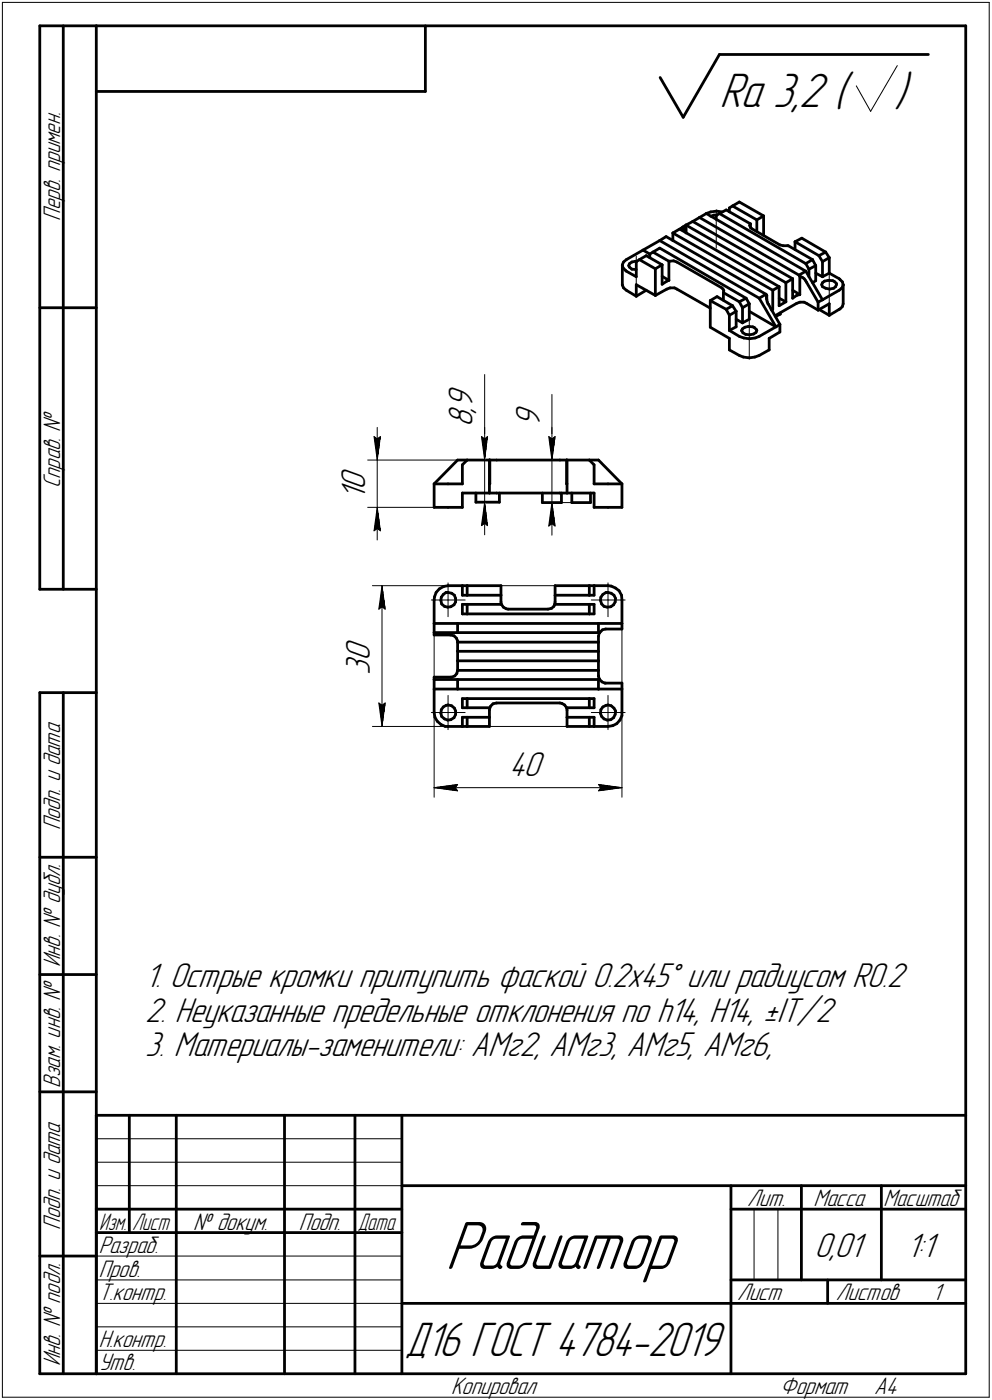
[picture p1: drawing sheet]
<svg xmlns="http://www.w3.org/2000/svg" width="211mm" height="298mm" viewBox="0 0 211 298" stroke-linecap="round" stroke-linejoin="round" font-family="sans-serif">
<defs><g id="words">
<text font-size="15.6" x="94.7" y="270.2">Радиатор</text>
<g font-size="10.9">
<text x="153.1" y="22.8">Ra 3,2 (</text>
<text x="190.3" y="22.8">)</text>
</g>
<text font-size="10.8" x="86.1" y="288.6">Д16 ГОСТ 4784-2019</text>
<g font-size="7.8">
<text x="100.5" y="87.8" transform="rotate(-90 100.5 87.8)">,</text>
<text x="100.5" y="86.8" transform="rotate(-90 100.5 86.8)">9</text>
<text x="100.5" y="91" transform="rotate(-90 100.5 91)">8</text>
<text x="114.8" y="91" transform="rotate(-90 114.8 91)">9</text>
<text x="77.7" y="106.6" transform="rotate(-90 77.7 106.6)">1</text>
<text x="77.7" y="104.4" transform="rotate(-90 77.7 104.4)">0</text>
<text x="78.7" y="143.7" transform="rotate(-90 78.7 143.7)">3</text>
<text x="78.7" y="140.8" transform="rotate(-90 78.7 140.8)">0</text>
<text x="108.4" y="165.1">40</text>
<text x="30.9" y="210.1">1. Острые кромки притупить фаской 0.2х45° или радиусом R0.2</text>
<text x="30.9" y="217.5">2. Неуказанные предельные отклонения по h14, H14, ±IT/2</text>
<text x="30.9" y="224.9">3. Материалы-заменители: АМг2, АМг3, АМг5, АМг6,</text>
<text x="173.3" y="267.6">0,01</text>
<text x="192.9" y="267.6">1:1</text>
</g>
<g font-size="5.4">
<text x="12.8" y="47" transform="rotate(-90 12.8 47)">Перв. примен.</text>
<text x="12.8" y="103.9" transform="rotate(-90 12.8 103.9)">Справ. №</text>
<text x="12.8" y="176.8" transform="rotate(-90 12.8 176.8)">Подп. и дата</text>
<text x="12.8" y="205.9" transform="rotate(-90 12.8 205.9)">Инв. № дубл.</text>
<text x="12.8" y="231.7" transform="rotate(-90 12.8 231.7)">Взам. инв. №</text>
<text x="159" y="256.8">Лит.</text>
<text x="173.1" y="256.8">Масса</text>
<text x="188" y="256.8">Масштаб</text>
<text x="12.8" y="261.8" transform="rotate(-90 12.8 261.8)">Подп. и дата</text>
<text x="41.1" y="261.8">№ докум.</text>
<text x="63.6" y="261.8">Подп.</text>
<text x="21" y="266.8">Разраб.</text>
<text x="21" y="271.8">Пров.</text>
<text x="21" y="276.8">Т.контр.</text>
<text x="156.8" y="276.8">Лист</text>
<text x="177.9" y="276.8">Листов</text>
<text x="198.4" y="276.8">1</text>
<text x="21" y="286.8">Н.контр.</text>
<text x="12.8" y="290.9" transform="rotate(-90 12.8 290.9)">Инв. № подл.</text>
<text x="21" y="291.8">Утв.</text>
<text x="96" y="296.8">Копировал</text>
<text x="166" y="296.8">Формат</text>
<text x="186" y="296.8">A4</text>
</g>
<g font-size="5.3">
<text x="21.1" y="261.8">Изм.</text>
<text x="28.1" y="261.8">Лист</text>
<text x="76.1" y="261.8">Дата</text>
</g>
</g></defs>
<g fill="none" stroke="#000" stroke-width=".59">
<path d="M8.5 5.5v120zM8.5 5.5h12zM13.5 5.5v120zM20.5 5.5v287zM20.5 5.5h185zM20.5 19.5h70zM90.5 5.5v14zM140.5 16.5l4.9 8.5zM153.1 11.6l-7.7 13.4zM153.1 11.6h44.4zM205.5 5.5v287zM132.4 56.4v.2z"/>
<path d="M132.4 56.6l.2 .5zM132.4 56.6v4zM132.6 57.1l.5 .5zM132.7 55.8l.6-.5zM132.7 55.8l-.3 .6zM133.1 57.6l.2 .1zM133.3 55.3l3.5-2zM133.3 57.7l2.1 1.2zM133.8 56.6l.1 .3zM133.9 56.9l.6 .4zM133.9 56.1l-.1 .5zM133.9 56.1l.6-.3z"/>
<path d="M134.5 57.3l.9 .1zM134.5 55.8l.7-.2zM135.2 55.6h.4zM135.4 55.7v3.2zM135.4 55.7l.7-.4zM136.1 55.3l3.3 1.9zM136.1 55.3l1.4-.9zM136.8 53.3l1.5 .8zM136.8 53.3l3.6-2.1zM137.5 54.4l3.4 2zM138.3 54.1v.8zM138.3 54.1l.6-.4z"/>
<path d="M138.9 53.7l3.4 1.9zM138.9 53.7l1.5-.9zM139.4 57.2v5.7zM139.4 57.2l1.5-.8zM140.4 52.8l18.3 10.7zM140.4 51.2l21.1 12.3zM140.4 51.2l1.3-.8zM140.9 56.4v4.1zM140.9 58.8l1.4 .9zM141.7 50.4l21.3 12.3zM141.9 59.9l.4-.2zM142.3 55.6v4.1z"/>
<path d="M142.3 55.6h.2zM142.5 55.6l.8-.1zM143.2 49.6l21.2 12.2zM143.2 49.6l1.4-.8zM143.2 49.6v1.6zM143.3 55.5l.7 .3zM144 55.8l9.6 5.5zM144.6 48.8l21.2 12.2zM144.9 48.6v.3zM144.9 48.6l.4-.3zM144.9 48.6l1.1 .6zM145.3 48.3l.7-.4z"/>
<path d="M145.3 48.3l.7 .5zM146 47.9l21.2 12.3zM146 47.9l1.4-.7zM146 47.9v1.7zM147.4 47.2l1.4-.9zM147.4 47.2l21.3 12.2zM148.8 46.3l21.2 12.3zM148.8 46.3l1.5-.8zM150.3 45.5l.9-.4zM150.3 45.5l21.1 12.2zM151.2 45.1l1.3-.1zM151.2 46.1l.7-.3z"/>
<path d="M151.9 45.8h.7zM152.4 45.9l.7-.4zM152.4 45.9v.8zM152.5 45l1.2 .1zM153.1 45.5l18.3 10.6zM153.1 45.5l1.4-.8zM154.5 44.7l5.2 3zM155.2 44.3v.8zM155.2 44.3l.7-.4zM155.9 43.9l5.1 2.9zM155.9 43.9l1.4-.9zM157.3 43l5.2 3z"/>
<path d="M159.5 48l.2 .4zM159.7 47.7l-.2 .3zM159.7 48.4l.2 .3zM159.7 47.7v.7zM159.9 48.7l6 3.5zM161 46.8l1.5-.8zM161 46.8v2.5zM162.5 46v4.1zM165.9 52.2l.7 .1zM166.6 52.3h1zM167.6 52.3h.1zM167.7 52.3l5.2 3z"/>
<path d="M168.7 59.4v4.1zM169.2 51.5l5 2.9zM169.2 51.5l1.4-.8zM169.2 51.5v1.7zM170 58.6l.2 .2zM170 58.6l1.4-.9zM170.2 58.8v3.9zM170.3 58.8h.1M170.3 58.8l.5 .3zM170.6 50.7l5.1 3zM170.8 59.1l.3 .3zM171.1 59.4l.3 .3z"/>
<path d="M171.4 59.7l.2 .4zM171.4 57.7l3.6 6.1zM171.4 56.1l1.5-.8zM171.4 56.1l.7 1.2zM172.1 57.3v1.6zM172.1 57.3l1.5-.7zM172.9 55.3l.7 1.3zM173.6 56.6v3.2zM173.6 58.2l1.4 .7zM174.2 54.4l1.5-.7zM174.2 54.4l.8 1.3zM175 58.9l1.4-.7z"/>
<path d="M175 55.7l1.4-.8zM175 55.7v3.2zM175.4 59.9l.9-.2zM175.7 53.7l.7 1.2zM176.3 59.7l.9 .1zM176.4 54.9v3.3zM176.4 58.2l2.2 1.2zM177.2 59.8l.3 .1zM177.5 59.9l.5 .5zM178.6 59.4l.1 .1zM178.7 59.5l.5 .5zM8.5 65.5h12z"/>
<path d="M132.4 60.7l.3 .6zM132.4 60.7h.1M132.7 61.3l.6 .5zM133.3 61.8l2.1 1.3zM135.4 60.6v2.5zM135.4 63.1l2.1-1.3zM135.4 60.6l4 2.3zM139.4 62.9l2.5-1.3zM140.9 60.5l1-.6zM141.9 61.6l.7-.3zM142.6 61.3h.9zM143.5 61.3l.5 .3z"/>
<path d="M144 61.6l7.1 4zM151.1 64v5.7zM151.1 64l3.4 1.9zM151.1 64l1.5-.8zM151.1 69.7l4.1 2.4zM152.6 63.2l3.3 1.9zM153.6 61.3l.2 .3zM153.8 61.6l.2 .3zM153.9 62.3v1.6zM153.9 62.3l3.4 2zM154 61.9l-.1 .4zM154.5 65.9l1.4-.8z"/>
<path d="M154.5 65.9l.7 1.2zM155.2 72.1v2.4zM155.2 74.5l2.1 1.2zM155.2 70.4l1.4-.8zM155.2 70.4l2.1 1.2zM155.2 67.1l1.4-.8zM155.2 67.1v3.3zM155.9 65.1l.7 1.2zM156.6 68l1.4 .7zM156.6 66.3v3.3zM157.3 75.7l.9 .3zM157.3 64.3l.7 1.2z"/>
<path d="M157.3 64.3l1.4-.8zM157.3 71.6l.9 .4zM157.8 70.4l.3 .5zM157.8 70.4h.1M158 70l-.2 .4zM158 70l.5-.3zM158 65.5v3.2zM158 68.7l1.4-.7zM158 65.5l1.4-.8zM158.1 70.9l.6 .3zM158.2 76l1.2 .2zM158.2 72l1.2 .1z"/>
<path d="M158.5 69.7l.8-.2zM158.7 71.2l.9 .1zM158.7 63.5l.7 1.2zM159.3 69.5l.9 .1zM159.4 76.2l1.2-.2zM159.4 66.3l5.7 3.3zM159.4 64.7v3.3zM159.4 72.1l1.3-.1zM159.6 71.3l.8-.2zM160.2 69.6l.3 .2zM160.4 71.1l.5-.3zM160.5 69.8l.5 .4z"/>
<path d="M160.6 76l.9-.3zM160.7 72l.8-.4zM161 70.2v.2zM161 70.4l-.1 .4zM161.5 71.6l3.6-2zM161.5 75.7l2.2-1.2zM161.5 63.5l1.5-.8zM161.5 63.5l3.6 6.1zM163 62.7l.2 .2zM163.1 63v.2zM163.1 63.2v.1zM163.1 63.3l.1 .5z"/>
<path d="M163.2 62.9l-.1 .1zM163.2 63.8v.5zM163.2 62.9v.9zM163.2 64.3l.2 .4zM163.4 64.7l.1 .1zM163.5 64.8l2.4 4.3zM163.7 72.1l2.2-1.4zM163.7 72.1v2.4zM164 65.7l.4 .2zM164.2 66l.2-.1zM164.4 61.8l1.4-.8zM164.4 61.8v4.1z"/>
<path d="M164.9 67.2l4.6-2.6zM165 67.4l1-.5zM165.1 69.6l.8-.5zM165.8 61v4.1zM165.8 65.1l1.4-.8zM165.8 63.5l1.4 .8zM165.9 69.1v1.6zM166 66.6v.3zM167.2 60.2l1.5-.8zM167.2 60.2v4.1zM168.7 63.5l.8-.6zM168.7 61.8l1.5 .9z"/>
<path d="M169.5 62.9l.7-.2zM169.5 64.6l.7-.3zM170.2 64.3h.9zM171.1 64.3l.5 .3zM171.6 64.6l2.5 1.4zM171.6 60.1l2.5 4.2zM172.9 60.2l.7-.4zM174.1 64.3l.9-.5zM174.1 64.3v1.7zM174.1 66l2.3-1.3zM174.2 65.9l2.2 1.2zM174.8 60.6l.2 .4z"/>
<path d="M175 61l.7 .4zM175 60.2l-.2 .4zM175 60.2l.4-.3zM175 63.8l3.6-2zM175.7 61.4l.8 .2zM176.4 67.1l2.2-1.2zM176.4 64.7v2.4zM176.5 61.6l.9-.2zM177.4 61.4l.4-.4zM178 60.4v.2zM178 60.6l-.2 .4zM178.6 61.8l.6-.5z"/>
<path d="M178.6 65.9l.1-.1zM179.2 60l.2 .6zM179.2 65.3l-.5 .5zM179.4 60.7l-.2 .6zM179.4 60.7h.1M179.4 64.7l-.2 .6zM179.4 60.6v4.1zM97.4 98l-5 5zM97.4 98h2zM98.4 99v4zM99.4 98h4.7zM99.4 98l-1 1z"/>
<path d="M104.2 98h.1M104.1 98v7zM104.2 98v5zM104.2 98h1.5zM105.7 98h13.4zM119.1 98h1.5zM120.6 98v5zM120.6 98h.1M120.6 98v7zM120.6 98h4.8zM125.4 98l1 1zM125.4 98h1.9z"/>
<path d="M126.4 99v4zM127.3 98l5 5zM92.4 103h2.9zM92.4 103v5zM92.4 108h2.9zM95.3 108h3.1zM95.3 103h3.1zM98.4 105v3zM98.4 105h5.7zM101.3 106.9h5zM101.3 105v1.9zM104.1 105h1.6z"/>
<path d="M104.1 103h.1M105.7 105h13.4zM106.3 105v1.9zM115.4 105v2zM115.4 107h4.1zM119.1 105h1.5zM119.5 105v2zM120.6 103h.1M120.6 105h5.8zM121.7 107h3.9zM121.7 105v2zM125.6 105v2z"/>
<path d="M126.4 105v3zM126.4 108h3zM126.4 103h3zM129.4 108h2.9zM129.4 103h2.9zM132.3 103v5zM8.5 125.5h12zM92.4 134.7v.5zM92.4 134.7h5zM92.4 132.8h5zM92.4 135.2h3.4zM92.4 127.8v5z"/>
<path d="M92.4 132.8v1.9zM92.5 127.1l-.1 .7zM92.8 126.2l-.3 .9zM93.5 125.4l.9-.5zM93.5 125.4l-.7 .8zM93.8 127.8l.2 .8zM93.9 127.2l-.1 .6zM94 128.6l.6 .5zM94.3 126.6l-.4 .6zM94.3 126.6l.6-.4zM94.4 124.9l.9-.2zM94.6 129.1l.6 .2z"/>
<path d="M94.9 126.2h.4zM95.2 129.3l.7-.1zM95.3 124.7h3.1zM95.3 126.2l.8 .1zM95.8 135.2l.8 .2zM95.9 129.2l.7-.4zM96.1 126.3l.6 .4zM96.6 135.4l.5 .5zM96.7 126.7l.2 .7zM96.9 127.4v.8zM96.9 128.2l-.3 .6zM97.1 135.9l.3 .6z"/>
<path d="M97.4 136.5v.2zM97.4 138.7h29.9zM97.4 138.7v2zM97.4 136.7h29.9zM97.4 134.7h29.9zM97.4 132.8v1.9zM97.4 132.8h29.9zM97.4 136.7v2zM98.4 124.7h1zM98.4 126.7h1zM98.4 130.7h1zM98.4 124.7v2z"/>
<path d="M98.4 128.7h1zM98.4 128.7v2zM99.4 126.7h7.2zM99.4 130.7h26zM99.4 124.7h7.2zM99.4 128.7h7.3zM99.4 128.7v2zM99.4 124.7v2zM106.6 126.7v1.5zM106.6 128.2l.1 .5zM106.6 124.7v2zM106.7 128.7l.4 .6z"/>
<path d="M107.1 129.3l.6 .3zM107.7 129.6l.4 .1zM108.1 129.7h8.5zM116.6 129.7l.7-.2zM117.3 129.5l.6-.4zM118 128.7h7.4zM118 128.7l-.1 .4zM118.1 126.7h7.3zM118.1 124.7h7.3zM118.1 126.7v1.5zM118.1 128.2l-.1 .5zM118.1 124.7v2z"/>
<path d="M125.4 124.7v2zM125.4 126.7h1zM125.4 124.7h1zM125.4 128.7v2zM125.4 128.7h1zM125.4 130.7h1zM126.4 128.7v2zM126.4 124.7v2zM126.4 124.7h3zM127.3 132.8h5zM127.3 134.7h.3zM127.3 136.7v2z"/>
<path d="M127.3 132.8v1.9zM127.3 135.5v1.2zM127.3 138.7v2zM127.5 134.8l-.2 .7zM127.5 134.8l.1-.1zM127.7 134.6l-.1 .1zM127.8 127.8l.2 .8zM127.8 127.2v.6zM128 128.6l.5 .5zM128.2 134.1l.7-.2zM128.2 134.1l-.5 .5zM128.3 126.6l-.5 .6z"/>
<path d="M128.3 126.6l.6-.4zM128.5 129.1l.7 .2zM128.9 133.9h3.4zM128.9 126.2h.5zM129.2 129.3l.8-.1zM129.4 124.7l.6 .1zM129.4 126.2l.6 .1zM130 129.2l.6-.4zM130 124.8l1 .4zM130 126.3l.6 .4zM130.6 126.7l.4 .7zM130.9 128.2l-.3 .6z"/>
<path d="M131 125.2l.7 .6zM131 127.4l-.1 .8zM131.7 125.8l.5 .9zM132.2 126.7l.1 1.1zM132.3 132.8v1.1zM132.3 127.8v5zM8.5 147.5v145zM8.5 147.5h12zM13.5 147.5v145zM92.4 144.2h3.4zM92.4 144.2v.5zM92.4 144.7h5z"/>
<path d="M92.4 151.7l.1 1zM92.4 144.7v2zM92.4 146.7h5zM92.4 146.7v5zM92.5 152.7l.5 .9zM93 153.6l.8 .7zM93.8 154.3l.9 .4zM93.8 151.9l.2 .7zM93.9 151.1l-.1 .8zM94 152.6l.6 .5zM94.3 150.5l-.4 .6zM94.3 150.5l.6-.3z"/>
<path d="M94.6 153.1l.6 .2zM94.7 154.7h.6zM94.9 150.2l.4-.1zM95.2 153.3l.7-.1zM95.3 150.1l.8 .2zM95.3 154.7h3.1zM95.8 144.2h.3zM95.9 153.2l.7-.4zM96.1 144.2l.7-.3zM96.1 150.3l.6 .5zM96.7 150.8l.2 .6zM96.9 151.4v.7z"/>
<path d="M96.9 152.1l-.3 .7zM97.2 143.4l-.4 .5zM97.4 142.7h29.9zM97.4 142.7l-.2 .7zM97.4 140.7v2zM97.4 144.7h29.9zM97.4 146.7h29.9zM97.4 140.7h29.9zM97.4 144.7v2zM98.4 148.8h1zM98.4 148.8v1.9zM98.4 152.7v2z"/>
<path d="M98.4 154.7h1zM98.4 150.7h1zM98.4 152.7h1zM99.4 150.7h4.8zM99.4 148.8h26zM99.4 152.7h4.7zM99.4 148.8v1.9zM99.4 154.7h4.7zM99.4 152.7v2zM104.1 152.7v2zM104.1 151.2v1.5zM104.2 150.7l-.1 .5z"/>
<path d="M104.4 150.4l-.2 .3zM104.9 149.9l.8-.2zM104.9 149.9l-.5 .5zM105.7 149.7h13.4zM119.1 149.7l.4 .1zM119.5 149.8l.6 .3zM120.1 150.1l.5 .6zM120.6 150.7h4.8zM120.6 150.7v.5zM120.6 152.7h4.8zM120.6 154.7h4.8zM120.6 152.7v2z"/>
<path d="M120.6 151.2v1.5zM125.4 152.7v2zM125.4 148.8h1zM125.4 154.7h1zM125.4 150.7h1zM125.4 148.8v1.9zM125.4 152.7h1zM126.4 154.7h3zM126.4 152.7v2zM126.4 148.8v1.9zM127.3 140.7v2zM127.3 144l.3 .7z"/>
<path d="M127.3 144h.1M127.3 142.7v1.2zM127.3 144.7v2zM127.3 146.7h5zM127.3 144.7h.3zM127.6 144.7l.5 .5zM127.8 151.9l.2 .7zM127.8 151.1v.8zM128 152.6l.5 .5zM128.1 145.2l.6 .3zM128.3 150.5l-.5 .6zM128.3 150.5l.6-.3z"/>
<path d="M128.5 153.1l.7 .2zM128.7 145.5h.2zM128.9 145.5h3.4zM128.9 150.2l.5-.1zM129.2 153.3l.8-.1zM129.4 150.1l.6 .2zM129.4 154.7l1-.2zM130 153.2l.6-.4zM130 150.3l.6 .5zM130.4 154.5l.8-.4zM130.6 150.8l.4 .6zM130.9 152.1l-.3 .7z"/>
<path d="M131 151.4l-.1 .7zM131.9 153.3l-.7 .8zM132.3 145.5v1.2zM132.3 146.7v5zM132.3 152.4l-.4 .9zM132.3 151.7v.7zM8.5 182.5h12zM8.5 207.5h12zM8.5 232.5h12zM20.5 237.5h185zM20.5 237.5v55zM27.5 237.5v25z"/>
<path d="M37.5 237.5v55zM60.5 237.5v55zM75.5 237.5v55zM85.5 237.5v55zM20.5 257.5h65zM85.5 252.5h120zM155.5 252.5v40zM155.5 257.5h15zM170.5 252.5v20zM170.5 257.5h35zM187.5 252.5v20zM8.5 267.5h12z"/>
<path d="M20.5 262.5h65zM85.5 277.5h70zM155.5 277.5h50zM155.5 272.5h50zM176.1 272.5v5zM8.5 292.5h12zM20.5 292.5h185z"/>
</g>
<g fill="none" stroke="#000" stroke-width=".21">
<path d="M.5 .5v297zM.5 .5h210zM182.2 18.3l3.1 5.4zM190.9 14l-5.6 9.7zM210.5 .5v297zM135.4 54.5v8.1zM152.4 44.7v8.1zM176.4 58.6v8.1zM103.1 79.8v13.2zM159.4 68.4v8.1zM78.2 98h19.2zM79.6 93l.7 .5z"/>
<path d="M79.6 93l.7 5zM80.3 93.5l.6-.5zM80.3 91v7zM80.3 98v10zM80.9 93l-.6 5zM101.1 98h4.6zM102.4 93l.7 .5zM102.4 93l.7 5zM103.1 93v5zM103.1 93.5l.6-.5zM103.1 91v7zM103.1 98v8.9z"/>
<path d="M103.7 93l-.6 5zM115.4 98h5.2zM116.8 93l.6 .5zM116.8 93l.6 5zM117.4 93v5zM117.4 84v9zM117.4 93.5l.7-.5zM117.4 91v7zM117.4 98v9zM118.1 93l-.7 5zM78.2 108h17.1zM79.6 113l.7-.5z"/>
<path d="M80.3 108l-.7 5zM80.3 112.5l.6 .5zM80.3 108l.6 5zM80.3 108v7zM101.3 106.9h3.8zM102.4 111.9l.7-.5zM103.1 106.9l-.7 5zM103.1 111.4l.6 .5zM103.1 106.9l.6 5zM103.1 106.9v7zM115.4 107h6.3zM116.8 112l.6-.5z"/>
<path d="M117.4 107l-.6 5zM117.4 111.5l.7 .5zM117.4 107l.7 5zM117.4 107v7zM79.2 124.7h46.2zM80.6 129.7l.7-.5zM81.3 124.7l.7 5zM81.3 129.2l.7 .5zM81.3 124.7l-.7 5zM81.3 124.7v30zM91.8 127.8h3.5zM92.4 132.8v37z"/>
<path d="M95.3 127.8h3.7zM95.3 124.1v3.7zM95.3 127.8v3.5zM125.8 127.8h3.6zM129.4 127.8h3.6zM129.4 124.1v3.7zM129.4 127.8v3.5zM132.3 130.2v39.6zM79.2 154.7h41.4zM80.6 149.7l.7 5zM80.6 149.7l.7 .5zM81.3 150.2l.7-.5z"/>
<path d="M82 149.7l-.7 5zM91.8 151.7h3.5zM95.3 151.7h3.7zM95.3 148.1v3.6zM95.3 151.7v3.7zM125.8 151.7h3.6zM129.4 151.7h3.6zM129.4 148.1v3.6zM129.4 151.7v3.7zM92.4 167.7l5-.7zM92.4 167.7l5 .7zM92.4 167.7h39.9z"/>
<path d="M96.9 167.7l.5 .7zM97.4 167l-.5 .7zM127.3 168.4l5-.7zM127.3 167l.5 .7zM127.3 167l5 .7zM127.8 167.7l-.5 .7zM20.5 247.5h65zM20.5 252.5h65zM20.5 242.5h65zM160.4 257.5v15zM165.5 257.5v15zM20.5 267.5h65z"/>
<path d="M20.5 272.5h65zM20.5 277.5h65zM.5 297.5h210zM20.5 282.5h65zM20.5 287.5h65z"/>
</g>
<g fill="#fff" stroke="#fff" stroke-width=".21">
<path d="M71.9 99.5h7.3zM71.9 99.6h7.3zM71.9 99.7h7.3zM71.9 99.7h7.3zM71.9 99.8h7.3zM71.9 99.9h7.3zM71.9 100h7.3zM71.9 100.1h7.3zM71.9 100.2h7.3zM71.9 100.2h7.3zM71.9 100.3h7.3zM71.9 100.4h7.3zM71.9 100.5h7.3zM71.9 100.6h7.3zM71.9 100.7h7.3zM71.9 100.8h7.3zM71.9 100.8h7.3zM71.9 100.9h7.3zM71.9 101h7.3zM71.9 101.1h7.3zM71.9 101.2h7.3zM71.9 101.3h7.3zM71.9 101.3h7.3zM71.9 101.4h7.3zM71.9 101.5h7.3zM71.9 101.6h7.3zM71.9 101.7h7.3zM71.9 101.8h7.3zM71.9 101.9h7.3zM71.9 101.9h7.3zM71.9 102h7.3zM71.9 102.1h7.3zM71.9 102.2h7.3zM71.9 102.3h7.3zM71.9 102.4h7.3zM71.9 102.4h7.3zM71.9 102.5h7.3zM71.9 102.6h7.3zM71.9 102.7h7.3zM71.9 102.8h7.3zM71.9 102.9h7.3zM71.9 103h7.3zM71.9 103h7.3zM71.9 103.1h7.3zM71.9 103.2h7.3zM71.9 103.3h7.3zM71.9 103.4h7.3zM71.9 103.5h7.3zM71.9 103.5h7.3zM71.9 103.6h7.3zM71.9 103.7h7.3zM71.9 103.8h7.3zM71.9 103.9h7.3zM71.9 104h7.3zM71.9 104.1h7.3zM71.9 104.1h7.3zM71.9 104.2h7.3zM71.9 104.3h7.3zM71.9 104.4h7.3zM71.9 104.5h7.3zM71.9 104.6h7.3zM71.9 104.6h7.3zM71.9 104.7h7.3zM71.9 104.8h7.3zM71.9 104.9h7.3zM71.9 105h7.3zM71.9 105.1h7.3zM71.9 105.2h7.3zM71.9 105.2h7.3zM71.9 105.3h7.3zM71.9 105.4h7.3zM71.9 105.5h7.3zM71.9 105.6h7.3zM71.9 105.7h7.3zM71.9 105.7h7.3zM71.9 105.8h7.3zM71.9 105.9h7.3zM71.9 106h7.3zM71.9 106.1h7.3zM71.9 106.2h7.3zM71.9 106.3h7.3zM71.9 106.3h7.3zM71.9 106.4h7.3zM71.9 106.5h7.3z"/>
<path d="M79 92.5h2.5zM79.1 92.6h2.4zM79.1 92.7h2.4zM79.1 92.8h2.4zM79.1 92.9h2.4zM79.1 93h2.4zM79.1 93h2.4zM79.1 93.1h2.4zM79.2 93.2h2.2zM79.2 93.3h2.2zM79.2 93.4h2.2zM79.2 93.5h2.2zM79.2 93.6h2.2zM79.2 93.6h2.2zM79.2 93.7h2.2zM79.2 93.8h2.2zM79.2 93.9h2.2zM79.2 94h2.2zM79.2 94.1h2.2zM79.2 94.1h2.2zM79.2 94.2h2.2zM79.2 94.3h2.2zM79.3 94.4h2zM79.3 94.5h2zM79.3 94.6h2zM79.3 94.7h2zM79.3 94.7h2zM79.3 94.8h2zM79.3 94.9h2zM79.4 95h1.8zM79.4 95.1h1.8zM79.4 95.2h1.8zM79.4 95.2h1.8zM79.4 95.3h1.8zM79.4 95.4h1.8zM79.4 95.5h1.8zM79.5 95.6h1.6zM79.5 95.7h1.6zM79.5 95.8h1.6zM79.5 95.8h1.6zM79.5 95.9h1.6zM79.5 96h1.6zM79.5 96.1h1.6zM79.5 96.2h1.5zM79.6 96.3h1.4zM79.6 96.4h1.4zM79.7 96.4h1.2zM79.7 96.5h1.2zM79.8 96.6h1.1zM79.8 96.7h1.1zM79.8 96.8h1zM79.8 96.9h1zM79.8 96.9h1zM79.9 97h.8zM79.9 97.1h.8zM80 97.2h.6zM80 97.3h.6zM80 97.4h.5zM80.1 97.5h.4zM80.1 97.5h.4zM80.2 97.6h.2zM80.2 97.7h.2z"/>
<path d="M80.2 108.3h.2zM80.2 108.4h.2zM80.1 108.5h.4zM80.1 108.5h.4zM80 108.6h.5zM80 108.7h.6zM80 108.8h.6zM79.9 108.9h.8zM79.9 109h.8zM79.8 109.1h1zM79.8 109.1h1zM79.8 109.2h1zM79.8 109.3h1.1zM79.8 109.4h1.1zM79.7 109.5h1.2zM79.7 109.6h1.2zM79.6 109.6h1.4zM79.6 109.7h1.4zM79.5 109.8h1.5zM79.5 109.9h1.6zM79.5 110h1.6zM79.5 110.1h1.6zM79.5 110.2h1.6zM79.5 110.2h1.6zM79.5 110.3h1.6zM79.5 110.4h1.6zM79.4 110.5h1.8zM79.4 110.6h1.8zM79.4 110.7h1.8zM79.4 110.7h1.8zM79.4 110.8h1.8zM79.4 110.9h1.8zM79.4 111h1.8zM79.3 111.1h2zM79.3 111.2h2zM79.3 111.3h2zM79.3 111.3h2zM79.3 111.4h2zM79.3 111.5h2zM79.3 111.6h2zM79.2 111.7h2.1zM79.2 111.8h2.2zM79.2 111.8h2.2zM79.2 111.9h2.2zM79.2 112h2.2zM79.2 112.1h2.2zM79.2 112.2h2.2zM79.2 112.3h2.2zM79.2 112.4h2.2zM79.2 112.4h2.2zM79.2 112.5h2.2zM79.2 112.6h2.2zM79.2 112.7h2.2zM79.2 112.8h2.2zM79.2 112.9h2.2zM79.1 112.9h2.4zM79.1 113h2.4zM79.1 113.1h2.4zM79.1 113.2h2.4zM79.1 113.3h2.4zM79.1 113.4h2.4zM79.1 113.5h2.4z"/>
<path d="M94.7 81.8h7.4zM94.7 81.9h7.4zM94.7 82h7.4zM94.7 82h7.4zM94.7 82.1h7.4zM94.7 82.2h7.4zM94.7 82.3h7.4zM94.7 82.4h7.4zM94.7 82.5h7.4zM94.7 82.5h7.4zM94.7 82.6h7.4zM94.7 82.7h7.4zM94.7 82.8h7.4zM94.7 82.9h7.4zM94.7 83h7.4zM94.7 83.1h7.4zM94.7 83.1h7.4zM94.7 83.2h7.4zM94.7 83.3h7.4zM94.7 83.4h7.4zM94.7 83.5h7.4zM94.7 83.6h7.4zM94.7 83.7h7.4zM94.7 83.7h7.4zM94.7 83.8h7.4zM94.7 83.9h7.4zM94.7 84h7.4zM94.7 84.1h7.4zM94.7 84.2h7.4zM94.7 84.2h7.4zM94.7 84.3h7.4zM94.7 84.4h7.4zM94.7 84.5h7.4zM94.7 84.6h7.4zM94.7 84.7h7.4zM94.7 84.8h7.4zM94.7 84.8h7.4zM94.7 84.9h7.4zM94.7 85h7.4zM94.7 85.1h7.4zM94.7 85.2h7.4zM94.7 85.3h7.4zM94.7 85.3h7.4zM94.7 85.4h7.4zM94.7 85.5h7.4zM94.7 85.6h7.4zM94.7 85.7h7.4zM94.7 85.8h7.4zM94.7 85.9h7.4zM94.7 85.9h7.4zM94.7 86h7.4zM94.7 86.1h7.4zM94.7 86.2h7.4zM94.7 86.3h7.4zM94.7 86.4h7.4zM94.7 86.4h7.4zM94.7 86.5h7.4zM94.7 86.6h7.4zM94.7 86.7h7.4zM94.7 86.8h7.4zM94.7 86.9h7.4zM94.7 87h7.4zM94.7 87h7.4zM94.7 87.1h7.4zM94.7 87.2h7.4zM94.7 87.3h7.4zM94.7 87.4h7.4zM94.7 87.5h7.4zM94.7 87.5h7.4zM94.7 87.6h7.4zM94.7 87.7h7.4zM94.7 87.8h7.4zM94.7 87.9h7.4zM94.7 88h7.4zM94.7 88.1h7.4zM94.7 88.1h7.4zM94.7 88.2h7.4zM94.7 88.3h7.4zM94.7 88.4h7.4zM94.7 88.5h7.4zM94.7 88.6h7.4zM94.7 88.6h7.4zM94.7 88.7h7.4zM94.7 88.8h7.4zM94.7 88.9h7.4zM94.7 89h7.4zM94.7 89.1h7.4zM94.7 89.2h7.4zM94.7 89.2h7.4zM94.7 89.3h7.4zM94.7 89.4h7.4zM94.7 89.5h7.4zM94.7 89.6h7.4zM94.7 89.7h7.4zM94.7 89.7h7.4zM94.7 89.8h7.4zM94.7 89.9h7.4zM94.7 90h7.4zM94.7 90.1h7.4zM94.7 90.2h7.4zM94.7 90.3h7.4zM94.7 90.3h7.4zM94.7 90.4h7.4zM94.7 90.5h7.4zM94.7 90.6h7.4zM94.7 90.7h7.4zM94.7 90.8h7.4zM94.7 90.8h7.4zM94.7 90.9h7.4z"/>
<path d="M101.9 92.5h2.4zM101.9 92.6h2.4zM101.9 92.7h2.4zM101.9 92.8h2.4zM101.9 92.9h2.4zM101.9 93h2.4zM101.9 93h2.4zM101.9 93.1h2.4zM102 93.2h2.2zM102 93.3h2.2zM102 93.4h2.2zM102 93.5h2.2zM102 93.6h2.2zM102 93.6h2.2zM102 93.7h2.2zM102.1 93.8h2zM102.1 93.9h2zM102.1 94h2zM102.1 94.1h2zM102.1 94.1h2zM102.1 94.2h2zM102.1 94.3h2zM102.2 94.4h1.9zM102.2 94.5h1.9zM102.2 94.6h1.9zM102.2 94.7h1.9zM102.2 94.7h1.9zM102.2 94.8h1.9zM102.2 94.9h1.9zM102.3 95h1.7zM102.3 95.1h1.7zM102.3 95.2h1.7zM102.3 95.2h1.7zM102.3 95.3h1.7zM102.3 95.4h1.7zM102.3 95.5h1.7zM102.4 95.6h1.5zM102.4 95.7h1.5zM102.4 95.8h1.5zM102.4 95.8h1.5zM102.4 95.9h1.5zM102.4 96h1.5zM102.4 96.1h1.5zM102.4 96.2h1.4zM102.4 96.3h1.4zM102.4 96.4h1.4zM102.5 96.4h1.2zM102.5 96.5h1.2zM102.6 96.6h1.1zM102.6 96.7h1zM102.6 96.8h1zM102.7 96.9h.8zM102.7 96.9h.8zM102.8 97h.7zM102.8 97.1h.7zM102.9 97.2h.6zM102.9 97.3h.6zM102.9 97.4h.5zM103 97.5h.4zM103 97.5h.3zM103 97.6h.3zM103 97.7h.3z"/>
<path d="M103 107.2h.3zM103 107.3h.3zM103 107.4h.3zM103 107.4h.4zM102.9 107.5h.5zM102.9 107.6h.6zM102.9 107.7h.6zM102.8 107.8h.7zM102.8 107.9h.7zM102.7 107.9h.8zM102.7 108h.8zM102.6 108.1h1zM102.6 108.2h1zM102.6 108.3h1.1zM102.5 108.4h1.2zM102.5 108.5h1.2zM102.4 108.5h1.4zM102.4 108.6h1.4zM102.4 108.7h1.4zM102.4 108.8h1.5zM102.4 108.9h1.5zM102.4 109h1.5zM102.4 109.1h1.5zM102.4 109.1h1.5zM102.4 109.2h1.5zM102.4 109.3h1.5zM102.3 109.4h1.7zM102.3 109.5h1.7zM102.3 109.6h1.7zM102.3 109.6h1.7zM102.3 109.7h1.7zM102.3 109.8h1.7zM102.3 109.9h1.7zM102.2 110h1.9zM102.2 110.1h1.9zM102.2 110.2h1.9zM102.2 110.2h1.9zM102.2 110.3h1.9zM102.2 110.4h1.9zM102.2 110.5h1.9zM102.1 110.6h2zM102.1 110.7h2zM102.1 110.7h2zM102.1 110.8h2zM102.1 110.9h2zM102.1 111h2zM102.1 111.1h2zM102.1 111.2h2zM102 111.3h2.2zM102 111.3h2.2zM102 111.4h2.2zM102 111.5h2.2zM102 111.6h2.2zM102 111.7h2.2zM102 111.8h2.2zM101.9 111.8h2.4zM101.9 111.9h2.4zM101.9 112h2.4zM101.9 112.1h2.4zM101.9 112.2h2.4zM101.9 112.3h2.4zM101.9 112.4h2.4z"/>
<path d="M109.1 85.9h7.3zM109.1 86h7.3zM109.1 86.1h7.3zM109.1 86.2h7.3zM109.1 86.3h7.3zM109.1 86.4h7.3zM109.1 86.4h7.3zM109.1 86.5h7.3zM109.1 86.6h7.3zM109.1 86.7h7.3zM109.1 86.8h7.3zM109.1 86.9h7.3zM109.1 87h7.3zM109.1 87h7.3zM109.1 87.1h7.3zM109.1 87.2h7.3zM109.1 87.3h7.3zM109.1 87.4h7.3zM109.1 87.5h7.3zM109.1 87.5h7.3zM109.1 87.6h7.3zM109.1 87.7h7.3zM109.1 87.8h7.3zM109.1 87.9h7.3zM109.1 88h7.3zM109.1 88.1h7.3zM109.1 88.1h7.3zM109.1 88.2h7.3zM109.1 88.3h7.3zM109.1 88.4h7.3zM109.1 88.5h7.3zM109.1 88.6h7.3zM109.1 88.6h7.3zM109.1 88.7h7.3zM109.1 88.8h7.3zM109.1 88.9h7.3zM109.1 89h7.3zM109.1 89.1h7.3zM109.1 89.2h7.3zM109.1 89.2h7.3zM109.1 89.3h7.3zM109.1 89.4h7.3zM109.1 89.5h7.3zM109.1 89.6h7.3zM109.1 89.7h7.3zM109.1 89.7h7.3zM109.1 89.8h7.3zM109.1 89.9h7.3zM109.1 90h7.3zM109.1 90.1h7.3zM109.1 90.2h7.3zM109.1 90.3h7.3zM109.1 90.3h7.3zM109.1 90.4h7.3zM109.1 90.5h7.3zM109.1 90.6h7.3zM109.1 90.7h7.3zM109.1 90.8h7.3zM109.1 90.8h7.3z"/>
<path d="M116.2 92.5h2.4zM116.2 92.6h2.4zM116.2 92.7h2.4zM116.2 92.8h2.4zM116.2 92.9h2.4zM116.2 93h2.4zM116.2 93h2.4zM116.2 93.1h2.4zM116.3 93.2h2.3zM116.3 93.3h2.2zM116.3 93.4h2.2zM116.3 93.5h2.2zM116.3 93.6h2.2zM116.3 93.6h2.2zM116.3 93.7h2.2zM116.4 93.8h2.1zM116.4 93.9h2.1zM116.4 94h2.1zM116.4 94.1h2zM116.4 94.1h2zM116.4 94.2h2zM116.4 94.3h2zM116.5 94.4h1.9zM116.5 94.5h1.9zM116.5 94.6h1.9zM116.5 94.7h1.9zM116.5 94.7h1.9zM116.5 94.8h1.9zM116.5 94.9h1.9zM116.6 95h1.8zM116.6 95.1h1.8zM116.6 95.2h1.8zM116.6 95.2h1.8zM116.6 95.3h1.8zM116.6 95.4h1.8zM116.6 95.5h1.7zM116.7 95.6h1.6zM116.7 95.7h1.6zM116.7 95.8h1.6zM116.7 95.8h1.6zM116.7 95.9h1.6zM116.7 96h1.6zM116.7 96.1h1.6zM116.7 96.2h1.5zM116.8 96.3h1.4zM116.8 96.4h1.4zM116.8 96.4h1.3zM116.8 96.5h1.3zM116.9 96.6h1.1zM116.9 96.7h1.1zM116.9 96.8h1zM117 96.9h.9zM117 96.9h.9zM117.1 97h.8zM117.1 97.1h.8zM117.2 97.2h.6zM117.2 97.3h.6zM117.2 97.4h.5zM117.3 97.5h.4zM117.3 97.5h.4zM117.3 97.6h.3zM117.3 97.7h.3z"/>
<path d="M117.3 107.3h.3zM117.3 107.4h.3zM117.3 107.4h.4zM117.3 107.5h.4zM117.2 107.6h.5zM117.2 107.7h.6zM117.2 107.8h.6zM117.1 107.9h.8zM117.1 107.9h.8zM117 108h.9zM117 108.1h.9zM116.9 108.2h1zM116.9 108.3h1.1zM116.9 108.4h1.1zM116.8 108.5h1.3zM116.8 108.5h1.3zM116.8 108.6h1.4zM116.8 108.7h1.4zM116.7 108.8h1.5zM116.7 108.9h1.6zM116.7 109h1.6zM116.7 109.1h1.6zM116.7 109.1h1.6zM116.7 109.2h1.6zM116.7 109.3h1.6zM116.7 109.4h1.6zM116.6 109.5h1.7zM116.6 109.6h1.8zM116.6 109.6h1.8zM116.6 109.7h1.8zM116.6 109.8h1.8zM116.6 109.9h1.8zM116.6 110h1.8zM116.5 110.1h1.9zM116.5 110.2h1.9zM116.5 110.2h1.9zM116.5 110.3h1.9zM116.5 110.4h1.9zM116.5 110.5h1.9zM116.5 110.6h1.9zM116.4 110.7h2zM116.4 110.7h2zM116.4 110.8h2zM116.4 110.9h2zM116.4 111h2zM116.4 111.1h2.1zM116.4 111.2h2.1zM116.4 111.3h2.1zM116.3 111.3h2.2zM116.3 111.4h2.2zM116.3 111.5h2.2zM116.3 111.6h2.2zM116.3 111.7h2.2zM116.3 111.8h2.2zM116.3 111.8h2.3zM116.2 111.9h2.4zM116.2 112h2.4zM116.2 112.1h2.4zM116.2 112.2h2.4zM116.2 112.3h2.4zM116.2 112.4h2.4zM116.2 112.4h2.4z"/>
<path d="M108.4 159.3h8zM108.4 159.4h8zM108.4 159.5h8zM108.4 159.6h8zM108.4 159.7h8zM108.4 159.8h8zM108.4 159.9h8zM108.4 159.9h8zM108.4 160h8zM108.4 160.1h8zM108.4 160.2h8zM108.4 160.3h8zM108.4 160.4h8zM108.4 160.4h8zM108.4 160.5h8zM108.4 160.6h8zM108.4 160.7h8zM108.4 160.8h8zM108.4 160.9h8zM108.4 161h8zM108.4 161h8zM108.4 161.1h8zM108.4 161.2h8zM108.4 161.3h8zM108.4 161.4h8zM108.4 161.5h8zM108.4 161.5h8zM108.4 161.6h8zM108.4 161.7h8zM108.4 161.8h8zM108.4 161.9h8zM108.4 162h8zM108.4 162.1h8zM108.4 162.1h8zM108.4 162.2h8zM108.4 162.3h8zM108.4 162.4h8zM108.4 162.5h8zM108.4 162.6h8zM108.4 162.6h8zM108.4 162.7h8zM108.4 162.8h8zM108.4 162.9h8zM108.4 163h8zM108.4 163.1h8zM108.4 163.2h8zM108.4 163.2h8zM108.4 163.3h8zM108.4 163.4h8zM108.4 163.5h8zM108.4 163.6h8zM108.4 163.7h8zM108.4 163.7h8zM108.4 163.8h8zM108.4 163.9h8zM108.4 164h8zM108.4 164.1h8zM108.4 164.2h8zM108.4 164.3h8zM108.4 164.3h8zM108.4 164.4h8zM108.4 164.5h8zM108.4 164.6h8zM108.4 164.7h8zM108.4 164.8h8zM108.4 164.8h8zM108.4 164.9h8zM108.4 165h8zM108.4 165.1h8zM108.4 165.2h8zM108.4 165.3h8zM108.4 165.4h8zM108.4 165.4h8zM108.4 165.5h8zM108.4 165.6h8zM108.4 165.7h8zM108.4 165.8h8zM108.4 165.9h8zM108.4 165.9h8zM108.4 166h8zM108.4 166.1h8zM108.4 166.2h8zM108.4 166.3h8zM108.4 166.4h8zM108.4 166.5h8zM108.4 166.5h8zM108.4 166.6h8z"/>
<path d="M97.2 166.6h.7zM96.4 166.7h1.5zM95.7 166.8h2.2zM94.9 166.9h3zM94.1 167h3.8zM94 167h3.9zM93.8 167.1h4.1zM93.6 167.2h4.3zM93.4 167.3h4.5zM93.2 167.4h4.7zM93 167.5h4.9zM92.8 167.6h5.1zM92.6 167.6h5.3zM92.4 167.7h5.5zM92.6 167.8h5.3zM92.8 167.9h5.1zM93 168h4.9zM93.2 168.1h4.7zM93.4 168.1h4.5zM93.6 168.2h4.3zM93.8 168.3h4.1zM94 168.4h3.9zM94.1 168.5h3.8zM94.8 168.6h3.1zM95.4 168.7h2.5zM96 168.7h1.9zM96.7 168.8h1.2zM97.3 168.9h.6z"/>
<path d="M126.9 166.6h.8zM126.9 166.7h1.5zM126.9 166.8h2.2zM126.9 166.9h3zM126.9 167h3.7zM126.9 167h3.9zM126.9 167.1h4.1zM126.9 167.2h4.2zM126.9 167.3h4.5zM126.9 167.4h4.7zM126.9 167.5h4.8zM126.9 167.6h5.1zM126.9 167.6h5.3zM126.9 167.7h5.4zM126.9 167.8h5.3zM126.9 167.9h5.1zM126.9 168h4.8zM126.9 168.1h4.7zM126.9 168.1h4.5zM126.9 168.2h4.2zM126.9 168.3h4.1zM126.9 168.4h3.9zM126.9 168.5h3.7zM126.9 168.6h3.1zM126.9 168.7h2.5zM126.9 168.7h1.9zM126.9 168.8h1.3zM126.9 168.9h.7z"/>
<path d="M72.9 135.8h7.4zM72.9 135.9h7.4zM72.9 136h7.4zM72.9 136.1h7.4zM72.9 136.1h7.4zM72.9 136.2h7.4zM72.9 136.3h7.4zM72.9 136.4h7.4zM72.9 136.5h7.4zM72.9 136.6h7.4zM72.9 136.7h7.4zM72.9 136.7h7.4zM72.9 136.8h7.4zM72.9 136.9h7.4zM72.9 137h7.4zM72.9 137.1h7.4zM72.9 137.2h7.4zM72.9 137.2h7.4zM72.9 137.3h7.4zM72.9 137.4h7.4zM72.9 137.5h7.4zM72.9 137.6h7.4zM72.9 137.7h7.4zM72.9 137.8h7.4zM72.9 137.8h7.4zM72.9 137.9h7.4zM72.9 138h7.4zM72.9 138.1h7.4zM72.9 138.2h7.4zM72.9 138.3h7.4zM72.9 138.3h7.4zM72.9 138.4h7.4zM72.9 138.5h7.4zM72.9 138.6h7.4zM72.9 138.7h7.4zM72.9 138.8h7.4zM72.9 138.9h7.4zM72.9 138.9h7.4zM72.9 139h7.4zM72.9 139.1h7.4zM72.9 139.2h7.4zM72.9 139.3h7.4zM72.9 139.4h7.4zM72.9 139.4h7.4zM72.9 139.5h7.4zM72.9 139.6h7.4zM72.9 139.7h7.4zM72.9 139.8h7.4zM72.9 139.9h7.4zM72.9 140h7.4zM72.9 140h7.4zM72.9 140.1h7.4zM72.9 140.2h7.4zM72.9 140.3h7.4zM72.9 140.4h7.4zM72.9 140.5h7.4zM72.9 140.5h7.4zM72.9 140.6h7.4zM72.9 140.7h7.4zM72.9 140.8h7.4zM72.9 140.9h7.4zM72.9 141h7.4zM72.9 141.1h7.4zM72.9 141.1h7.4zM72.9 141.2h7.4zM72.9 141.3h7.4zM72.9 141.4h7.4zM72.9 141.5h7.4zM72.9 141.6h7.4zM72.9 141.6h7.4zM72.9 141.7h7.4zM72.9 141.8h7.4zM72.9 141.9h7.4zM72.9 142h7.4zM72.9 142.1h7.4zM72.9 142.2h7.4zM72.9 142.2h7.4zM72.9 142.3h7.4zM72.9 142.4h7.4zM72.9 142.5h7.4zM72.9 142.6h7.4zM72.9 142.7h7.4zM72.9 142.7h7.4zM72.9 142.8h7.4zM72.9 142.9h7.4zM72.9 143h7.4zM72.9 143.1h7.4zM72.9 143.2h7.4zM72.9 143.3h7.4zM72.9 143.3h7.4zM72.9 143.4h7.4zM72.9 143.5h7.4zM72.9 143.6h7.4z"/>
<path d="M80.1 149.2h2.4zM80.2 149.3h2.3zM80.2 149.4h2.3zM80.2 149.4h2.3zM80.2 149.5h2.3zM80.2 149.6h2.3zM80.2 149.7h2.3zM80.2 149.8h2.3zM80.2 149.9h2.3zM80.3 149.9h2.2zM80.3 150h2.2zM80.3 150.1h2.2zM80.3 150.2h2.2zM80.3 150.3h2.2zM80.3 150.4h2.2zM80.3 150.5h2.1zM80.3 150.5h2.1zM80.3 150.6h2.1zM80.3 150.7h2.1zM80.3 150.8h2.1zM80.3 150.9h2.1zM80.3 151h2.1zM80.3 151h2zM80.3 151.1h2zM80.3 151.2h2zM80.3 151.3h2zM80.3 151.4h2zM80.4 151.5h1.9zM80.4 151.6h1.9zM80.4 151.6h1.9zM80.4 151.7h1.8zM80.4 151.8h1.8zM80.4 151.9h1.8zM80.4 152h1.8zM80.4 152.1h1.8zM80.4 152.1h1.8zM80.5 152.2h1.7zM80.5 152.3h1.6zM80.5 152.4h1.6zM80.5 152.5h1.6zM80.5 152.6h1.6zM80.5 152.7h1.6zM80.5 152.7h1.6zM80.5 152.8h1.6zM80.5 152.9h1.5zM80.6 153h1.4zM80.6 153.1h1.4zM80.7 153.2h1.3zM80.7 153.2h1.3zM80.8 153.3h1.1zM80.8 153.4h1.1zM80.8 153.5h1zM80.9 153.6h.9zM80.9 153.7h.9zM80.9 153.8h.8zM80.9 153.8h.8zM81 153.9h.6zM81 154h.6zM81 154.1h.5zM81.1 154.2h.4zM81.1 154.3h.4zM81.2 154.3h.2zM81.2 154.4h.2z"/>
<path d="M81.2 125h.2zM81.2 125.1h.2zM81.1 125.1h.4zM81.1 125.2h.4zM81 125.3h.5zM81 125.4h.6zM81 125.5h.6zM80.9 125.6h.8zM80.9 125.6h.8zM80.9 125.7h.9zM80.9 125.8h.9zM80.8 125.9h1zM80.8 126h1.1zM80.8 126.1h1.1zM80.7 126.2h1.3zM80.7 126.2h1.3zM80.6 126.3h1.4zM80.6 126.4h1.4zM80.5 126.5h1.5zM80.5 126.6h1.6zM80.5 126.7h1.6zM80.5 126.7h1.6zM80.5 126.8h1.6zM80.5 126.9h1.6zM80.5 127h1.6zM80.5 127.1h1.6zM80.5 127.2h1.7zM80.4 127.3h1.8zM80.4 127.3h1.8zM80.4 127.4h1.8zM80.4 127.5h1.8zM80.4 127.6h1.8zM80.4 127.7h1.8zM80.4 127.8h1.9zM80.4 127.8h1.9zM80.4 127.9h1.9zM80.3 128h2zM80.3 128.1h2zM80.3 128.2h2zM80.3 128.3h2zM80.3 128.4h2zM80.3 128.4h2.1zM80.3 128.5h2.1zM80.3 128.6h2.1zM80.3 128.7h2.1zM80.3 128.8h2.1zM80.3 128.9h2.1zM80.3 128.9h2.1zM80.3 129h2.2zM80.3 129.1h2.2zM80.3 129.2h2.2zM80.3 129.3h2.2zM80.3 129.4h2.2zM80.3 129.5h2.2zM80.2 129.5h2.3zM80.2 129.6h2.3zM80.2 129.7h2.3zM80.2 129.8h2.3zM80.2 129.9h2.3zM80.2 130h2.3zM80.2 130h2.3zM80.2 130.1h2.3z"/>
<path d="M30.9 204.4h162.8zM30.9 204.5h162.8zM30.9 204.6h162.8zM30.9 204.6h162.8zM30.9 204.7h162.8zM30.9 204.8h162.8zM30.9 204.9h162.8zM30.9 205h162.8zM30.9 205.1h162.8zM30.9 205.1h162.8zM30.9 205.2h162.8zM30.9 205.3h162.8zM30.9 205.4h162.8zM30.9 205.5h162.8zM30.9 205.6h162.8zM30.9 205.7h162.8zM30.9 205.7h162.8zM30.9 205.8h162.8zM30.9 205.9h162.8zM30.9 206h162.8zM30.9 206.1h162.8zM30.9 206.2h162.8zM30.9 206.2h162.8zM30.9 206.3h162.8zM30.9 206.4h162.8zM30.9 206.5h162.8zM30.9 206.6h162.8zM30.9 206.7h162.8zM30.9 206.8h162.8zM30.9 206.8h162.8zM30.9 206.9h162.8zM30.9 207h162.8zM30.9 207.1h162.8zM30.9 207.2h162.8zM30.9 207.3h162.8zM30.9 207.3h162.8zM30.9 207.4h162.8zM30.9 207.5h162.8zM30.9 207.6h162.8zM30.9 207.7h162.8zM30.9 207.8h162.8zM30.9 207.9h162.8zM30.9 207.9h162.8zM30.9 208h162.8zM30.9 208.1h162.8zM30.9 208.2h162.8zM30.9 208.3h162.8zM30.9 208.4h162.8zM30.9 208.4h162.8zM30.9 208.5h162.8zM30.9 208.6h162.8zM30.9 208.7h162.8zM30.9 208.8h162.8zM30.9 208.9h162.8zM30.9 209h162.8zM30.9 209h162.8zM30.9 209.1h162.8zM30.9 209.2h162.8zM30.9 209.3h162.8zM30.9 209.4h162.8zM30.9 209.5h162.8zM30.9 209.5h162.8zM30.9 209.6h162.8zM30.9 209.7h162.8zM30.9 209.8h162.8zM30.9 209.9h162.8zM30.9 210h162.8zM30.9 210.1h162.8zM30.9 210.1h162.8zM30.9 210.2h162.8zM30.9 210.3h162.8zM30.9 210.4h162.8zM30.9 210.5h162.8zM30.9 210.6h162.8zM30.9 210.7h162.8zM30.9 210.7h162.8zM30.9 210.8h162.8zM30.9 210.9h162.8zM30.9 211h162.8zM30.9 211.1h162.8zM30.9 211.2h162.8zM30.9 211.2h162.8zM30.9 211.3h162.8zM30.9 211.4h162.8zM30.9 211.5h162.8zM30.9 211.6h162.8zM30.9 211.7h162.8z"/>
<path d="M30.9 211.8h147.6zM30.9 211.8h147.6zM30.9 211.9h147.6zM30.9 212h147.6zM30.9 212.1h147.6zM30.9 212.2h147.6zM30.9 212.3h147.6zM30.9 212.3h147.6zM30.9 212.4h147.6zM30.9 212.5h147.6zM30.9 212.6h147.6zM30.9 212.7h147.6zM30.9 212.8h147.6zM30.9 212.9h147.6zM30.9 212.9h147.6zM30.9 213h147.6zM30.9 213.1h147.6zM30.9 213.2h147.6zM30.9 213.3h147.6zM30.9 213.4h147.6zM30.9 213.4h147.6zM30.9 213.5h147.6zM30.9 213.6h147.6zM30.9 213.7h147.6zM30.9 213.8h147.6zM30.9 213.9h147.6zM30.9 214h147.6zM30.9 214h147.6zM30.9 214.1h147.6zM30.9 214.2h147.6zM30.9 214.3h147.6zM30.9 214.4h147.6zM30.9 214.5h147.6zM30.9 214.5h147.6zM30.9 214.6h147.6zM30.9 214.7h147.6zM30.9 214.8h147.6zM30.9 214.9h147.6zM30.9 215h147.6zM30.9 215.1h147.6zM30.9 215.1h147.6zM30.9 215.2h147.6zM30.9 215.3h147.6zM30.9 215.4h147.6zM30.9 215.5h147.6zM30.9 215.6h147.6zM30.9 215.6h147.6zM30.9 215.7h147.6zM30.9 215.8h147.6zM30.9 215.9h147.6zM30.9 216h147.6zM30.9 216.1h147.6zM30.9 216.2h147.6zM30.9 216.2h147.6zM30.9 216.3h147.6zM30.9 216.4h147.6zM30.9 216.5h147.6zM30.9 216.6h147.6zM30.9 216.7h147.6zM30.9 216.7h147.6zM30.9 216.8h147.6zM30.9 216.9h147.6zM30.9 217h147.6zM30.9 217.1h147.6zM30.9 217.2h147.6zM30.9 217.3h147.6zM30.9 217.3h147.6zM30.9 217.4h147.6zM30.9 217.5h147.6zM30.9 217.6h147.6zM30.9 217.7h147.6zM30.9 217.8h147.6zM30.9 217.8h147.6zM30.9 217.9h147.6zM30.9 218h147.6zM30.9 218.1h147.6zM30.9 218.2h147.6zM30.9 218.3h147.6zM30.9 218.4h147.6zM30.9 218.4h147.6zM30.9 218.5h147.6zM30.9 218.6h147.6zM30.9 218.7h147.6zM30.9 218.8h147.6zM30.9 218.9h147.6zM30.9 218.9h147.6zM30.9 219h147.6z"/>
<path d="M30.9 219.1h133.4zM30.9 219.2h133.4zM30.9 219.3h133.4zM30.9 219.4h133.4zM30.9 219.5h133.4zM30.9 219.5h133.4zM30.9 219.6h133.4zM30.9 219.7h133.4zM30.9 219.8h133.4zM30.9 219.9h133.4zM30.9 220h133.4zM30.9 220h133.4zM30.9 220.1h133.4zM30.9 220.2h133.4zM30.9 220.3h133.4zM30.9 220.4h133.4zM30.9 220.5h133.4zM30.9 220.6h133.4zM30.9 220.6h133.4zM30.9 220.7h133.4zM30.9 220.8h133.4zM30.9 220.9h133.4zM30.9 221h133.4zM30.9 221.1h133.4zM30.9 221.1h133.4zM30.9 221.2h133.4zM30.9 221.3h133.4zM30.9 221.4h133.4zM30.9 221.5h133.4zM30.9 221.6h133.4zM30.9 221.7h133.4zM30.9 221.7h133.4zM30.9 221.8h133.4zM30.9 221.9h133.4zM30.9 222h133.4zM30.9 222.1h133.4zM30.9 222.2h133.4zM30.9 222.2h133.4zM30.9 222.3h133.4zM30.9 222.4h133.4zM30.9 222.5h133.4zM30.9 222.6h133.4zM30.9 222.7h133.4zM30.9 222.8h133.4zM30.9 222.8h133.4zM30.9 222.9h133.4zM30.9 223h133.4zM30.9 223.1h133.4zM30.9 223.2h133.4zM30.9 223.3h133.4zM30.9 223.4h133.4zM30.9 223.4h133.4zM30.9 223.5h133.4zM30.9 223.6h133.4zM30.9 223.7h133.4zM30.9 223.8h133.4zM30.9 223.9h133.4zM30.9 223.9h133.4zM30.9 224h133.4zM30.9 224.1h133.4zM30.9 224.2h133.4zM30.9 224.3h133.4zM30.9 224.4h133.4zM30.9 224.5h133.4zM30.9 224.5h133.4zM30.9 224.6h133.4zM30.9 224.7h133.4zM30.9 224.8h133.4zM30.9 224.9h133.4zM30.9 225h133.4zM30.9 225h133.4zM30.9 225.1h133.4zM30.9 225.2h133.4zM30.9 225.3h133.4zM30.9 225.4h133.4zM30.9 225.5h133.4zM30.9 225.6h133.4zM30.9 225.6h133.4zM30.9 225.7h133.4zM30.9 225.8h133.4zM30.9 225.9h133.4zM30.9 226h133.4zM30.9 226.1h133.4zM30.9 226.1h133.4zM30.9 226.2h133.4zM30.9 226.3h133.4zM30.9 226.4h133.4z"/>
</g>
<g fill="#000" stroke="#000" stroke-width=".21">
<path d="M79.7 93.1h.1zM79.7 93.2h.2zM79.7 93.3h.4zM79.7 93.4h.5zM79.7 93.5h.6zM79.7 93.6h.6zM79.8 93.6h.5zM79.8 93.7h.5zM79.8 93.8h.5zM79.8 93.9h.5zM79.8 94h.5zM79.8 94.1h.5zM79.8 94.1h.5zM79.8 94.2h.5zM79.8 94.3h.5zM79.8 94.4h.5zM79.8 94.5h.5zM79.8 94.6h.5zM79.8 94.7h.5zM79.8 94.7h.5zM79.8 94.8h.5zM79.9 94.9h.4zM79.9 95h.4zM79.9 95.1h.4zM79.9 95.2h.4zM79.9 95.2h.4zM79.9 95.3h.4zM79.9 95.4h.4zM80 95.5h.3zM80 95.6h.3zM80 95.7h.3zM80 95.8h.3zM80 95.8h.3zM80 95.9h.3zM80 96h.3zM80.1 96.1h.2zM80.1 96.2h.2zM80.1 96.3h.2zM80.1 96.4h.2zM80.1 96.4h.2zM80.1 96.5h.2zM80.1 96.6h.2zM80.1 96.7h.2z"/>
<path d="M80.8 93.1h.1zM80.6 93.2h.3zM80.5 93.3h.4zM80.4 93.4h.5zM80.3 93.5h.6zM80.3 93.6h.6zM80.3 93.6h.6zM80.3 93.7h.6zM80.3 93.8h.6zM80.3 93.9h.6zM80.3 94h.6zM80.3 94.1h.6zM80.3 94.1h.6zM80.3 94.2h.5zM80.3 94.3h.5zM80.3 94.4h.5zM80.3 94.5h.5zM80.3 94.6h.5zM80.3 94.7h.5zM80.3 94.7h.5zM80.3 94.8h.5zM80.3 94.9h.4zM80.3 95h.4zM80.3 95.1h.4zM80.3 95.2h.4zM80.3 95.2h.4zM80.3 95.3h.4zM80.3 95.4h.4zM80.3 95.5h.3zM80.3 95.6h.3zM80.3 95.7h.3zM80.3 95.8h.3zM80.3 95.8h.3zM80.3 95.9h.3zM80.3 96h.3zM80.3 96.1h.2zM80.3 96.2h.2zM80.3 96.3h.2zM80.3 96.4h.2zM80.3 96.4h.2zM80.3 96.5h.2zM80.3 96.6h.2zM80.3 96.7h.2zM80.3 96.8h.1zM80.3 96.9h.1zM80.3 96.9h.1zM80.3 97h.1zM80.3 97.1h.1zM80.3 97.2h.1zM80.3 97.3h.1z"/>
<path d="M102.5 93.1h.2zM102.5 93.2h.3zM102.5 93.3h.5zM102.5 93.4h.5zM102.5 93.5h.6zM102.5 93.6h.6zM102.6 93.6h.5zM102.6 93.7h.5zM102.6 93.8h.5zM102.6 93.9h.5zM102.6 94h.5zM102.6 94.1h.5zM102.6 94.1h.5zM102.7 94.2h.4zM102.7 94.3h.4zM102.7 94.4h.4zM102.7 94.5h.4zM102.7 94.6h.4zM102.7 94.7h.4zM102.7 94.7h.4zM102.7 94.8h.4zM102.8 94.9h.3zM102.8 95h.3zM102.8 95.1h.3zM102.8 95.2h.3zM102.8 95.2h.3zM102.8 95.3h.3zM102.8 95.4h.3zM102.9 95.5h.2zM102.9 95.6h.2zM102.9 95.7h.2zM102.9 95.8h.2zM102.9 95.8h.2zM102.9 95.9h.2zM102.9 96h.2zM103 96.1h.1zM103 96.2h.1zM103 96.3h.1zM103 96.4h.1zM103 96.4h.1zM103 96.5h.1zM103 96.6h.1zM103 96.7h.1z"/>
<path d="M103.5 93.1h.2zM103.5 93.2h.2zM103.4 93.3h.3zM103.3 93.4h.4zM103.1 93.5h.6zM103.1 93.6h.6zM103.1 93.6h.6zM103.1 93.7h.5zM103.1 93.8h.5zM103.1 93.9h.5zM103.1 94h.5zM103.1 94.1h.5zM103.1 94.1h.5zM103.1 94.2h.5zM103.1 94.3h.5zM103.1 94.4h.4zM103.1 94.5h.4zM103.1 94.6h.4zM103.1 94.7h.4zM103.1 94.7h.4zM103.1 94.8h.4zM103.1 94.9h.4zM103.1 95h.4zM103.1 95.1h.4zM103.1 95.2h.4zM103.1 95.2h.4zM103.1 95.3h.4zM103.1 95.4h.4zM103.1 95.5h.4zM103.1 95.6h.4zM103.1 95.7h.4zM103.1 95.8h.4zM103.1 95.8h.3zM103.1 95.9h.3zM103.1 96h.3zM103.1 96.1h.3zM103.1 96.2h.3zM103.1 96.3h.3zM103.1 96.4h.3zM103.1 96.4h.3zM103.1 96.5h.3zM103.1 96.6h.2zM103.1 96.7h.2zM103.1 96.8h.2zM103.1 96.9h.2zM103.1 96.9h.2zM103.1 97h.2zM103.1 97.1h.2zM103.1 97.2h.2z"/>
<path d="M116.8 93.1h.2zM116.8 93.2h.3zM116.8 93.3h.5zM116.8 93.4h.5zM116.8 93.5h.6zM116.8 93.6h.6zM116.9 93.6h.5zM116.9 93.7h.5zM116.9 93.8h.5zM116.9 93.9h.5zM116.9 94h.5zM116.9 94.1h.5zM116.9 94.1h.5zM117 94.2h.4zM117 94.3h.4zM117 94.4h.4zM117 94.5h.4zM117 94.6h.4zM117 94.7h.4zM117 94.7h.4zM117 94.8h.4zM117.1 94.9h.3zM117.1 95h.3zM117.1 95.1h.3zM117.1 95.2h.3zM117.1 95.2h.3zM117.1 95.3h.3zM117.1 95.4h.3zM117.2 95.5h.2zM117.2 95.6h.2zM117.2 95.7h.2zM117.2 95.8h.2zM117.2 95.8h.2zM117.2 95.9h.2zM117.2 96h.2zM117.3 96.1h.1zM117.3 96.2h.1zM117.3 96.3h.1zM117.3 96.4h.1zM117.3 96.4h.1zM117.3 96.5h.1zM117.3 96.6h.1zM117.3 96.7h.1z"/>
<path d="M117.9 93.1h.2zM117.8 93.2h.3zM117.7 93.3h.4zM117.6 93.4h.5zM117.4 93.5h.7zM117.4 93.6h.7zM117.4 93.6h.6zM117.4 93.7h.6zM117.4 93.8h.6zM117.4 93.9h.6zM117.4 94h.6zM117.4 94.1h.6zM117.4 94.1h.6zM117.4 94.2h.5zM117.4 94.3h.5zM117.4 94.4h.5zM117.4 94.5h.5zM117.4 94.6h.5zM117.4 94.7h.5zM117.4 94.7h.5zM117.4 94.8h.5zM117.4 94.9h.5zM117.4 95h.5zM117.4 95.1h.5zM117.4 95.2h.5zM117.4 95.2h.5zM117.4 95.3h.5zM117.4 95.4h.5zM117.4 95.5h.4zM117.4 95.6h.4zM117.4 95.7h.4zM117.4 95.8h.4zM117.4 95.8h.4zM117.4 95.9h.4zM117.4 96h.4zM117.4 96.1h.3zM117.4 96.2h.3zM117.4 96.3h.3zM117.4 96.4h.3zM117.4 96.4h.3zM117.4 96.5h.3zM117.4 96.6h.3zM117.4 96.7h.3zM117.4 96.8h.2zM117.4 96.9h.2zM117.4 96.9h.2zM117.4 97h.2zM117.4 97.1h.2zM117.4 97.2h.2zM117.4 97.3h.2z"/>
<path d="M80.1 109.3h.2zM80.1 109.4h.2zM80.1 109.5h.2zM80.1 109.6h.2zM80.1 109.6h.2zM80.1 109.7h.2zM80.1 109.8h.2zM80.1 109.9h.2zM80 110h.3zM80 110.1h.3zM80 110.2h.3zM80 110.2h.3zM80 110.3h.3zM80 110.4h.3zM80 110.5h.3zM79.9 110.6h.4zM79.9 110.7h.4zM79.9 110.7h.4zM79.9 110.8h.4zM79.9 110.9h.4zM79.9 111h.4zM79.9 111.1h.4zM79.8 111.2h.5zM79.8 111.3h.5zM79.8 111.3h.5zM79.8 111.4h.5zM79.8 111.5h.5zM79.8 111.6h.5zM79.8 111.7h.5zM79.8 111.8h.5zM79.8 111.8h.5zM79.8 111.9h.5zM79.8 112h.5zM79.8 112.1h.5zM79.8 112.2h.5zM79.8 112.3h.5zM79.8 112.4h.5zM79.7 112.4h.6zM79.7 112.5h.6zM79.7 112.6h.5zM79.7 112.7h.4zM79.7 112.8h.2zM79.7 112.9h.1z"/>
<path d="M80.3 108.7h.1zM80.3 108.8h.1zM80.3 108.9h.1zM80.3 109h.1zM80.3 109.1h.1zM80.3 109.1h.1zM80.3 109.2h.1zM80.3 109.3h.2zM80.3 109.4h.2zM80.3 109.5h.2zM80.3 109.6h.2zM80.3 109.6h.2zM80.3 109.7h.2zM80.3 109.8h.2zM80.3 109.9h.2zM80.3 110h.3zM80.3 110.1h.3zM80.3 110.2h.3zM80.3 110.2h.3zM80.3 110.3h.3zM80.3 110.4h.3zM80.3 110.5h.3zM80.3 110.6h.4zM80.3 110.7h.4zM80.3 110.7h.4zM80.3 110.8h.4zM80.3 110.9h.4zM80.3 111h.4zM80.3 111.1h.4zM80.3 111.2h.5zM80.3 111.3h.5zM80.3 111.3h.5zM80.3 111.4h.5zM80.3 111.5h.5zM80.3 111.6h.5zM80.3 111.7h.5zM80.3 111.8h.5zM80.3 111.8h.6zM80.3 111.9h.6zM80.3 112h.6zM80.3 112.1h.6zM80.3 112.2h.6zM80.3 112.3h.6zM80.3 112.4h.6zM80.3 112.4h.6zM80.3 112.5h.6zM80.4 112.6h.5zM80.5 112.7h.4zM80.6 112.8h.3zM80.8 112.9h.1z"/>
<path d="M103 108.2h.1zM103 108.3h.1zM103 108.4h.1zM103 108.5h.1zM103 108.5h.1zM103 108.6h.1zM103 108.7h.1zM103 108.8h.1zM102.9 108.9h.2zM102.9 109h.2zM102.9 109.1h.2zM102.9 109.1h.2zM102.9 109.2h.2zM102.9 109.3h.2zM102.9 109.4h.2zM102.8 109.5h.3zM102.8 109.6h.3zM102.8 109.6h.3zM102.8 109.7h.3zM102.8 109.8h.3zM102.8 109.9h.3zM102.8 110h.3zM102.7 110.1h.4zM102.7 110.2h.4zM102.7 110.2h.4zM102.7 110.3h.4zM102.7 110.4h.4zM102.7 110.5h.4zM102.7 110.6h.4zM102.7 110.7h.4zM102.6 110.7h.5zM102.6 110.8h.5zM102.6 110.9h.5zM102.6 111h.5zM102.6 111.1h.5zM102.6 111.2h.5zM102.6 111.3h.5zM102.5 111.3h.6zM102.5 111.4h.6zM102.5 111.5h.5zM102.5 111.6h.5zM102.5 111.7h.3zM102.5 111.8h.2z"/>
<path d="M103.1 107.7h.2zM103.1 107.8h.2zM103.1 107.9h.2zM103.1 107.9h.2zM103.1 108h.2zM103.1 108.1h.2zM103.1 108.2h.2zM103.1 108.3h.2zM103.1 108.4h.3zM103.1 108.5h.3zM103.1 108.5h.3zM103.1 108.6h.3zM103.1 108.7h.3zM103.1 108.8h.3zM103.1 108.9h.3zM103.1 109h.3zM103.1 109.1h.3zM103.1 109.1h.4zM103.1 109.2h.4zM103.1 109.3h.4zM103.1 109.4h.4zM103.1 109.5h.4zM103.1 109.6h.4zM103.1 109.6h.4zM103.1 109.7h.4zM103.1 109.8h.4zM103.1 109.9h.4zM103.1 110h.4zM103.1 110.1h.4zM103.1 110.2h.4zM103.1 110.2h.4zM103.1 110.3h.4zM103.1 110.4h.4zM103.1 110.5h.4zM103.1 110.6h.5zM103.1 110.7h.5zM103.1 110.7h.5zM103.1 110.8h.5zM103.1 110.9h.5zM103.1 111h.5zM103.1 111.1h.5zM103.1 111.2h.5zM103.1 111.3h.6zM103.1 111.3h.6zM103.1 111.4h.6zM103.3 111.5h.4zM103.4 111.6h.3zM103.5 111.7h.2zM103.5 111.8h.2z"/>
<path d="M117.3 108.3h.1zM117.3 108.4h.1zM117.3 108.5h.1zM117.3 108.5h.1zM117.3 108.6h.1zM117.3 108.7h.1zM117.3 108.8h.1zM117.3 108.9h.1zM117.2 109h.2zM117.2 109.1h.2zM117.2 109.1h.2zM117.2 109.2h.2zM117.2 109.3h.2zM117.2 109.4h.2zM117.2 109.5h.2zM117.1 109.6h.3zM117.1 109.6h.3zM117.1 109.7h.3zM117.1 109.8h.3zM117.1 109.9h.3zM117.1 110h.3zM117.1 110.1h.3zM117 110.2h.4zM117 110.2h.4zM117 110.3h.4zM117 110.4h.4zM117 110.5h.4zM117 110.6h.4zM117 110.7h.4zM117 110.7h.4zM116.9 110.8h.5zM116.9 110.9h.5zM116.9 111h.5zM116.9 111.1h.5zM116.9 111.2h.5zM116.9 111.3h.5zM116.9 111.3h.5zM116.8 111.4h.6zM116.8 111.5h.6zM116.8 111.6h.5zM116.8 111.7h.5zM116.8 111.8h.3zM116.8 111.8h.2z"/>
<path d="M117.4 107.7h.2zM117.4 107.8h.2zM117.4 107.9h.2zM117.4 107.9h.2zM117.4 108h.2zM117.4 108.1h.2zM117.4 108.2h.2zM117.4 108.3h.3zM117.4 108.4h.3zM117.4 108.5h.3zM117.4 108.5h.3zM117.4 108.6h.3zM117.4 108.7h.3zM117.4 108.8h.3zM117.4 108.9h.3zM117.4 109h.4zM117.4 109.1h.4zM117.4 109.1h.4zM117.4 109.2h.4zM117.4 109.3h.4zM117.4 109.4h.4zM117.4 109.5h.4zM117.4 109.6h.5zM117.4 109.6h.5zM117.4 109.7h.5zM117.4 109.8h.5zM117.4 109.9h.5zM117.4 110h.5zM117.4 110.1h.5zM117.4 110.2h.5zM117.4 110.2h.5zM117.4 110.3h.5zM117.4 110.4h.5zM117.4 110.5h.5zM117.4 110.6h.5zM117.4 110.7h.5zM117.4 110.7h.5zM117.4 110.8h.6zM117.4 110.9h.6zM117.4 111h.6zM117.4 111.1h.6zM117.4 111.2h.6zM117.4 111.3h.6zM117.4 111.3h.6zM117.4 111.4h.7zM117.4 111.5h.7zM117.6 111.6h.5zM117.7 111.7h.4zM117.8 111.8h.3zM117.9 111.8h.2z"/>
<path d="M81.1 126h.2zM81.1 126.1h.2zM81.1 126.2h.2zM81.1 126.2h.2zM81.1 126.3h.2zM81.1 126.4h.2zM81.1 126.5h.2zM81.1 126.6h.2zM81 126.7h.3zM81 126.7h.3zM81 126.8h.3zM81 126.9h.3zM81 127h.3zM81 127.1h.3zM81 127.2h.3zM80.9 127.3h.4zM80.9 127.3h.4zM80.9 127.4h.4zM80.9 127.5h.4zM80.9 127.6h.4zM80.9 127.7h.4zM80.9 127.8h.4zM80.9 127.8h.4zM80.9 127.9h.4zM80.9 128h.4zM80.9 128.1h.4zM80.9 128.2h.4zM80.9 128.3h.4zM80.9 128.4h.4zM80.9 128.4h.4zM80.8 128.5h.5zM80.8 128.6h.5zM80.8 128.7h.5zM80.8 128.8h.5zM80.8 128.9h.5zM80.8 128.9h.5zM80.8 129h.5zM80.7 129.1h.6zM80.7 129.2h.6zM80.7 129.3h.5zM80.7 129.4h.4zM80.7 129.5h.2zM80.7 129.5h.2z"/>
<path d="M81.3 125.4h.1zM81.3 125.5h.1zM81.3 125.6h.1zM81.3 125.6h.1zM81.3 125.7h.1zM81.3 125.8h.1zM81.3 125.9h.1zM81.3 126h.2zM81.3 126.1h.2zM81.3 126.2h.2zM81.3 126.2h.2zM81.3 126.3h.2zM81.3 126.4h.2zM81.3 126.5h.2zM81.3 126.6h.2zM81.3 126.7h.3zM81.3 126.7h.3zM81.3 126.8h.3zM81.3 126.9h.3zM81.3 127h.3zM81.3 127.1h.3zM81.3 127.2h.3zM81.3 127.3h.4zM81.3 127.3h.4zM81.3 127.4h.4zM81.3 127.5h.4zM81.3 127.6h.4zM81.3 127.7h.4zM81.3 127.8h.4zM81.3 127.8h.5zM81.3 127.9h.5zM81.3 128h.5zM81.3 128.1h.5zM81.3 128.2h.5zM81.3 128.3h.5zM81.3 128.4h.5zM81.3 128.4h.5zM81.3 128.5h.6zM81.3 128.6h.6zM81.3 128.7h.6zM81.3 128.8h.6zM81.3 128.9h.6zM81.3 128.9h.6zM81.3 129h.6zM81.3 129.1h.7zM81.3 129.2h.7zM81.4 129.3h.6zM81.5 129.4h.5zM81.6 129.5h.4zM81.8 129.5h.2z"/>
<path d="M80.7 149.9h.2zM80.7 149.9h.2zM80.7 150h.4zM80.7 150.1h.5zM80.7 150.2h.6zM80.7 150.3h.6zM80.8 150.4h.5zM80.8 150.5h.5zM80.8 150.5h.5zM80.8 150.6h.5zM80.8 150.7h.5zM80.8 150.8h.5zM80.8 150.9h.5zM80.9 151h.4zM80.9 151h.4zM80.9 151.1h.4zM80.9 151.2h.4zM80.9 151.3h.4zM80.9 151.4h.4zM80.9 151.5h.4zM80.9 151.6h.4zM80.9 151.6h.4zM80.9 151.7h.4zM80.9 151.8h.4zM80.9 151.9h.4zM80.9 152h.4zM80.9 152.1h.4zM80.9 152.1h.4zM81 152.2h.3zM81 152.3h.3zM81 152.4h.3zM81 152.5h.3zM81 152.6h.3zM81 152.7h.3zM81 152.7h.3zM81.1 152.8h.2zM81.1 152.9h.2zM81.1 153h.2zM81.1 153.1h.2zM81.1 153.2h.2zM81.1 153.2h.2zM81.1 153.3h.2zM81.1 153.4h.2z"/>
<path d="M81.8 149.9h.2zM81.6 149.9h.4zM81.5 150h.5zM81.4 150.1h.6zM81.3 150.2h.7zM81.3 150.3h.7zM81.3 150.4h.6zM81.3 150.5h.6zM81.3 150.5h.6zM81.3 150.6h.6zM81.3 150.7h.6zM81.3 150.8h.6zM81.3 150.9h.6zM81.3 151h.5zM81.3 151h.5zM81.3 151.1h.5zM81.3 151.2h.5zM81.3 151.3h.5zM81.3 151.4h.5zM81.3 151.5h.5zM81.3 151.6h.5zM81.3 151.6h.4zM81.3 151.7h.4zM81.3 151.8h.4zM81.3 151.9h.4zM81.3 152h.4zM81.3 152.1h.4zM81.3 152.1h.4zM81.3 152.2h.3zM81.3 152.3h.3zM81.3 152.4h.3zM81.3 152.5h.3zM81.3 152.6h.3zM81.3 152.7h.3zM81.3 152.7h.3zM81.3 152.8h.2zM81.3 152.9h.2zM81.3 153h.2zM81.3 153.1h.2zM81.3 153.2h.2zM81.3 153.2h.2zM81.3 153.3h.2zM81.3 153.4h.2zM81.3 153.5h.1zM81.3 153.6h.1zM81.3 153.7h.1zM81.3 153.8h.1zM81.3 153.8h.1zM81.3 153.9h.1zM81.3 154h.1z"/>
<path d="M92.4 167.7h4.5zM93 167.8h3.9zM93.6 167.9h3.4zM94.3 168h2.8zM94.9 168.1h2.2zM95.5 168.1h1.7zM96.2 168.2h1.1zM96.8 168.3h.6z"/>
<path d="M96.8 167.1h.6zM96.2 167.2h1.1zM95.5 167.3h1.7zM94.9 167.4h2.2zM94.3 167.5h2.8zM93.6 167.6h3.4zM93 167.6h3.9z"/>
<path d="M127.4 167.1h.6zM127.5 167.2h1.1zM127.6 167.3h1.7zM127.6 167.4h2.3zM127.7 167.5h2.8zM127.8 167.6h3.3zM127.8 167.6h3.9z"/>
<path d="M127.8 167.7h4.5zM127.8 167.8h3.9zM127.8 167.9h3.3zM127.7 168h2.8zM127.6 168.1h2.3zM127.6 168.1h1.7zM127.5 168.2h1.1zM127.4 168.3h.6z"/>
</g>
<use href="#words"/>
</svg>
